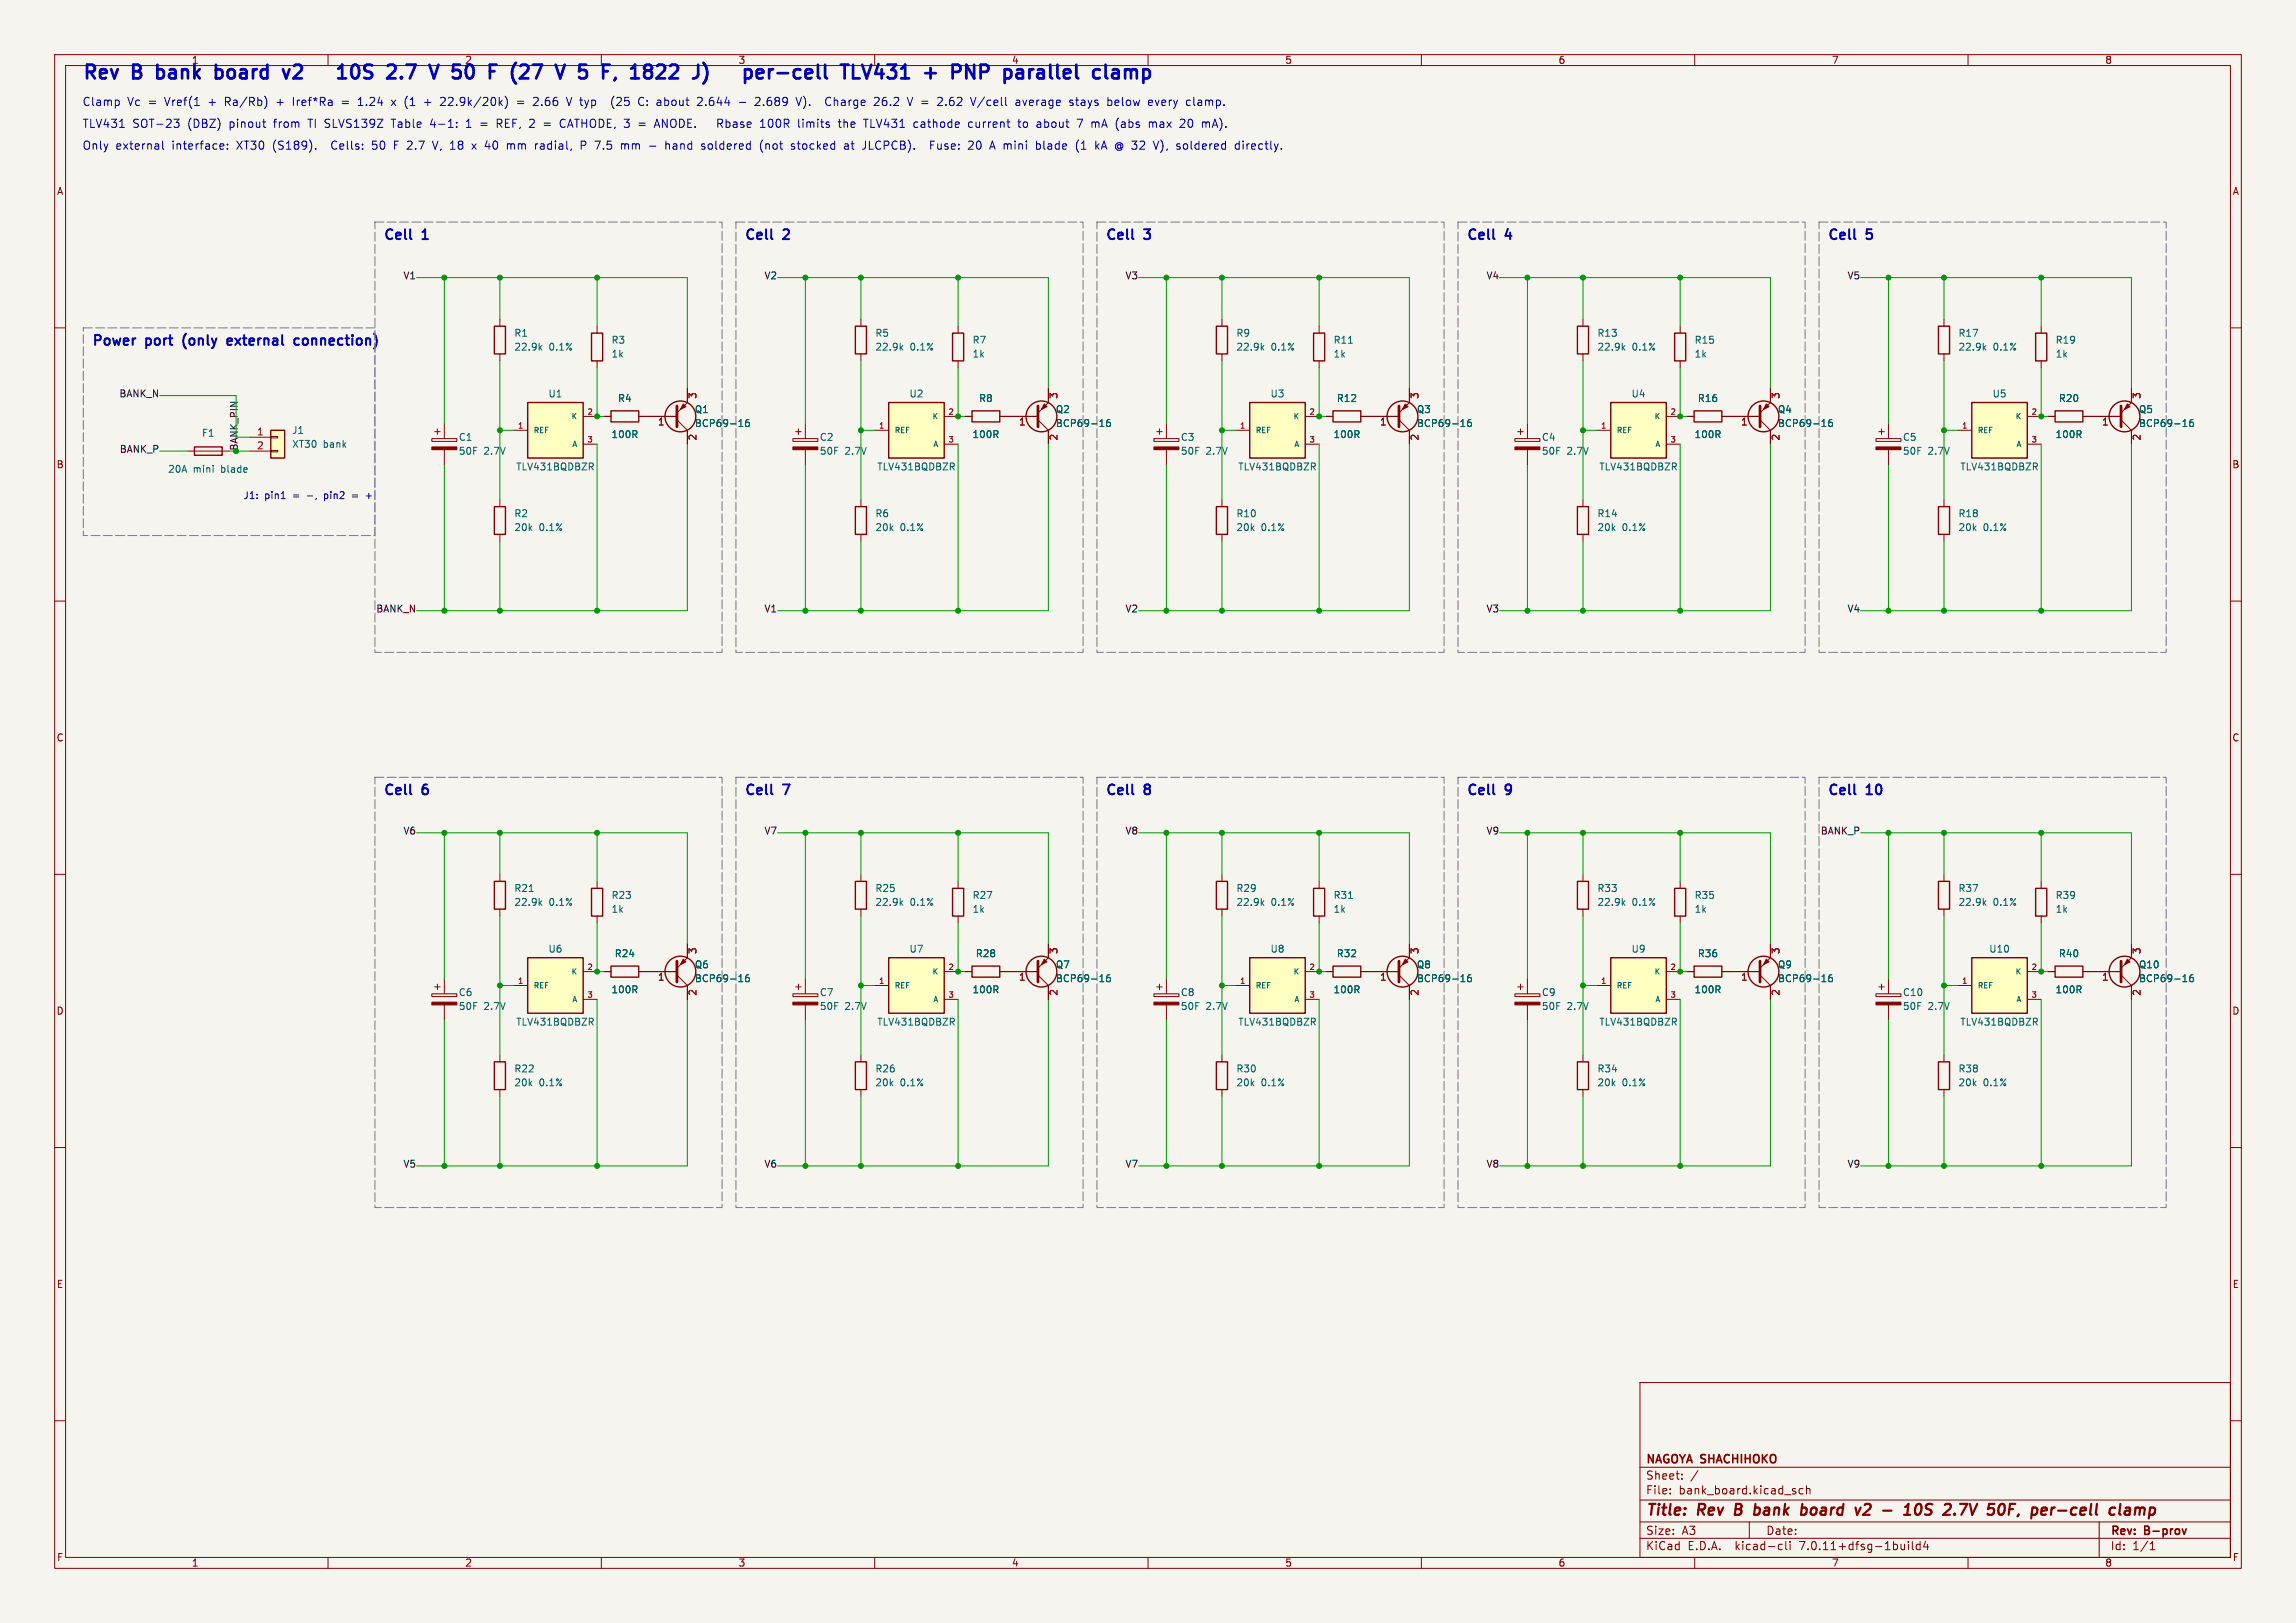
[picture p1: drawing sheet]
<svg xmlns="http://www.w3.org/2000/svg" width="420mm" height="297mm" viewBox="0 0 420 297" stroke-linecap="round" stroke-linejoin="round" font-family="sans-serif">
<defs><g id="words">
<g font-size="3.5" fill="#0000c2">
<text x="15" y="15.8">Rev</text>
<text x="24.5" y="15.8">B</text>
<text x="29.9" y="15.8">bank</text>
<text x="41.6" y="15.8">board</text>
<text x="55.1" y="15.8">v2</text>
<text x="68.1" y="15.8">10S</text>
<text x="78.1" y="15.8">2.7</text>
<text x="87" y="15.8">V</text>
<text x="92" y="15.8">50</text>
<text x="104.7" y="15.8">(27</text>
<text x="114.1" y="15.8">V</text>
<text x="119.1" y="15.8">5</text>
<text x="124.4" y="15.8">F,</text>
<text x="130.6" y="15.8">1822</text>
<text x="143.1" y="15.8">J)</text>
<text x="155.4" y="15.8">per-cell</text>
<text x="174.2" y="15.8">TLV431</text>
<text x="190.3" y="15.8">+</text>
<text x="196.3" y="15.8">PNP</text>
<text x="206.9" y="15.8">parallel</text>
</g>
<g font-size="2.8" fill="#840000">
<text x="301" y="277.9">Title:</text>
<text x="310.6" y="277.9">Rev</text>
<text x="318.2" y="277.9">B</text>
<text x="322.5" y="277.9">bank</text>
<text x="331.9" y="277.9">board</text>
<text x="342.7" y="277.9">v2</text>
<text x="348.5" y="277.9">-</text>
<text x="353.3" y="277.9">10S</text>
<text x="361.3" y="277.9">2.7V</text>
<text x="370.1" y="277.9">50F,</text>
<text x="378.9" y="277.9">per-cell</text>
<text x="394" y="277.9">clamp</text>
</g>
<g font-size="2.5" fill="#0000c2">
<text x="70.1" y="44.8">Cell</text>
<text x="77.4" y="44.8">1</text>
<text x="136.1" y="44.8">Cell</text>
<text x="143.4" y="44.8">2</text>
<text x="202.2" y="44.8">Cell</text>
<text x="209.5" y="44.8">3</text>
<text x="268.2" y="44.8">Cell</text>
<text x="275.5" y="44.8">4</text>
<text x="334.2" y="44.8">Cell</text>
<text x="341.6" y="44.8">5</text>
<text x="16.7" y="64.1">Power</text>
<text x="26.8" y="64.1">port</text>
<text x="34.3" y="64.1">(only</text>
<text x="43.2" y="64.1">external</text>
<text x="56.1" y="64.1">connection)</text>
<text x="70.1" y="146.4">Cell</text>
<text x="77.4" y="146.4">6</text>
<text x="136.1" y="146.4">Cell</text>
<text x="202.2" y="146.4">Cell</text>
<text x="209.5" y="146.4">8</text>
<text x="268.2" y="146.4">Cell</text>
<text x="275.5" y="146.4">9</text>
<text x="334.2" y="146.4">Cell</text>
<text x="341.6" y="146.4">10</text>
</g>
<g font-size="2.1" fill="#0000c2">
<text x="15" y="19.7">Clamp</text>
<text x="15" y="23.7">TLV431</text>
<text x="23.3" y="19.7">Vc =</text>
<text x="24.2" y="23.7">SOT-23</text>
<text x="30.3" y="19.7">Vref(1</text>
<text x="34.4" y="23.7">(DBZ)</text>
<text x="38.4" y="19.7">+</text>
<text x="41.6" y="19.7">Ra/Rb)</text>
<text x="42.1" y="23.7">pinout</text>
<text x="50.4" y="23.7">from</text>
<text x="51.2" y="19.7">+</text>
<text x="54.3" y="19.7">Iref*Ra</text>
<text x="56.9" y="23.7">TI SLVS139Z</text>
<text x="66.6" y="19.7">1.24</text>
<text x="72.4" y="23.7">Table</text>
<text x="72.9" y="19.7">x</text>
<text x="75.4" y="19.7">(1</text>
<text x="79.1" y="19.7">+</text>
<text x="79.6" y="23.7">4-1:</text>
<text x="82.3" y="19.7">22.9k/20k)</text>
<text x="92.2" y="23.7">REF, 2</text>
<text x="99.6" y="19.7">2.66</text>
<text x="101.1" y="23.7">=</text>
<text x="104.3" y="23.7">CATHODE, 3</text>
<text x="105.9" y="19.7">V typ</text>
<text x="114.4" y="19.7">(25</text>
<text x="118.9" y="23.7">=</text>
<text x="119.6" y="19.7">C: about</text>
<text x="122.1" y="23.7">ANODE.</text>
<text x="130.7" y="19.7">2.644</text>
<text x="134" y="23.7">Rbase</text>
<text x="138.4" y="19.7">-</text>
<text x="141.6" y="19.7">2.689</text>
<text x="142" y="23.7">100R</text>
<text x="149.1" y="23.7">limits</text>
<text x="149.3" y="19.7">V).</text>
<text x="154.9" y="19.7">Charge</text>
<text x="156.7" y="23.7">the</text>
<text x="161.5" y="23.7">TLV431</text>
<text x="164" y="19.7">26.2</text>
<text x="170.3" y="19.7">V =</text>
<text x="170.7" y="23.7">cathode</text>
<text x="176" y="19.7">2.62</text>
<text x="180.9" y="23.7">current</text>
<text x="182.3" y="19.7">V/cell</text>
<text x="190.2" y="23.7">to</text>
<text x="190.6" y="19.7">average</text>
<text x="193.7" y="23.7">about</text>
<text x="200.6" y="19.7">stays</text>
<text x="201.3" y="23.7">7</text>
<text x="204" y="23.7">mA (abs</text>
<text x="207.7" y="19.7">below</text>
<text x="214.8" y="23.7">max</text>
<text x="215.4" y="19.7">every</text>
<text x="220.7" y="23.7">20</text>
<text x="222.5" y="19.7">clamp.</text>
<text x="15" y="27.7">Only</text>
<text x="21.2" y="27.7">external</text>
<text x="31.5" y="27.7">interface:</text>
<text x="43.5" y="27.7">XT30</text>
<text x="50.2" y="27.7">(S189).</text>
<text x="61.2" y="27.7">Cells:</text>
<text x="68.8" y="27.7">50</text>
<text x="73" y="27.7">F 2.7</text>
<text x="80.4" y="27.7">V, 18</text>
<text x="87.9" y="27.7">x</text>
<text x="90.4" y="27.7">40</text>
<text x="94.6" y="27.7">mm</text>
<text x="99.9" y="27.7">radial,</text>
<text x="108.4" y="27.7">P 7.5</text>
<text x="116" y="27.7">mm</text>
<text x="121.3" y="27.7">-</text>
<text x="124.5" y="27.7">hand</text>
<text x="131.2" y="27.7">soldered</text>
<text x="142.1" y="27.7">(not</text>
<text x="148" y="27.7">stocked</text>
<text x="157.8" y="27.7">at</text>
<text x="161.4" y="27.7">JLCPCB).</text>
<text x="174" y="27.7">Fuse:</text>
<text x="181.2" y="27.7">20</text>
<text x="185.3" y="27.7">A mini</text>
<text x="194" y="27.7">blade</text>
<text x="201.5" y="27.7">(1</text>
<text x="205.2" y="27.7">kA @ 32</text>
<text x="216.4" y="27.7">V),</text>
<text x="220.7" y="27.7">soldered</text>
<text x="231.5" y="27.7">directly.</text>
</g>
<g font-size="2.1" fill="#840000">
<text x="301" y="268.2">NAGOYA SHACHIHOKO</text>
<text x="301" y="273.7">File:</text>
<text x="301" y="271">Sheet:</text>
<text x="307.1" y="273.7">bank_board.kicad_sch</text>
<text x="301" y="281.1">Size:</text>
<text x="307.6" y="281.1">A3</text>
<text x="323" y="281.1">Date:</text>
<text x="386" y="281.3">Rev:</text>
<text x="392.4" y="281.3">B-prov</text>
<text x="301" y="283.9">KiCad</text>
<text x="308.7" y="283.9">E.D.A.</text>
<text x="317.6" y="283.9">kicad-cli</text>
<text x="329.5" y="283.9">7.0.11+dfsg-1build4</text>
<text x="386" y="283.9">Id:</text>
<text x="390.1" y="283.9">1/1</text>
</g>
<g font-size="1.8" fill="#840000">
<text x="35" y="11.9">1</text>
<text x="135" y="11.9">3</text>
<text x="185" y="11.9">4</text>
<text x="235" y="11.9">5</text>
<text x="285" y="11.9">6</text>
<text x="335" y="11.9">7</text>
<text x="385" y="11.9">8</text>
<text x="10.3" y="35.9">A</text>
<text x="408.3" y="35.9">A</text>
<text x="10.3" y="85.9">B</text>
<text x="408.2" y="85.9">B</text>
<text x="10.3" y="135.9">C</text>
<text x="408.2" y="135.9">C</text>
<text x="10.3" y="185.9">D</text>
<text x="408.2" y="185.9">D</text>
<text x="10.3" y="235.9">E</text>
<text x="408.3" y="235.9">E</text>
<text x="10.3" y="285.9">F</text>
<text x="35" y="286.9">1</text>
<text x="85" y="286.9">2</text>
<text x="135" y="286.9">3</text>
<text x="185" y="286.9">4</text>
<text x="235" y="286.9">5</text>
<text x="285" y="286.9">6</text>
<text x="335" y="286.9">7</text>
<text x="385" y="286.9">8</text>
<text x="408.3" y="285.9">F</text>
</g>
<g font-size="1.8" fill="#0000c2">
<text x="85" y="11.9">2</text>
<text x="44.4" y="91.6">J1:</text>
<text x="48.4" y="91.6">pin1</text>
<text x="53.7" y="91.6">=</text>
<text x="56.4" y="91.6">-,</text>
<text x="59.8" y="91.6">pin2</text>
<text x="67.8" y="91.6">+</text>
</g>
<g font-size="1.8" fill="#0f0f0f">
<text x="73.7" y="51.3">V1</text>
<text x="139.7" y="51.3">V2</text>
<text x="205.8" y="51.3">V3</text>
<text x="271.8" y="51.3">V4</text>
<text x="337.9" y="51.3">V5</text>
<text x="21.7" y="72.9">BANK_N</text>
<text x="21.8" y="83.1">BANK_P</text>
<text x="68.7" y="112.3">BANK_N</text>
<text x="139.7" y="112.3">V1</text>
<text x="205.8" y="112.3">V2</text>
<text x="271.8" y="112.3">V3</text>
<text x="337.9" y="112.3">V4</text>
<text x="73.7" y="152.9">V6</text>
<text x="139.7" y="152.9">V7</text>
<text x="205.8" y="152.9">V8</text>
<text x="271.8" y="152.9">V9</text>
<text x="333" y="152.9">BANK_P</text>
<text x="73.7" y="213.9">V5</text>
<text x="139.7" y="213.9">V6</text>
<text x="205.8" y="213.9">V7</text>
<text x="271.8" y="213.9">V8</text>
<text x="337.9" y="213.9">V9</text>
</g>
<g font-size="1.8" fill="#006464">
<text x="94" y="61.8">R1</text>
<text x="94" y="64.4">22.9k</text>
<text x="100.4" y="64.4">0.1%</text>
<text x="111.8" y="63.1">R3</text>
<text x="111.8" y="65.6">1k</text>
<text x="160" y="61.8">R5</text>
<text x="160" y="64.4">22.9k</text>
<text x="166.5" y="64.4">0.1%</text>
<text x="177.8" y="63.1">R7</text>
<text x="177.8" y="65.6">1k</text>
<text x="226.1" y="61.8">R9</text>
<text x="226.1" y="64.4">22.9k</text>
<text x="232.5" y="64.4">0.1%</text>
<text x="243.8" y="63.1">R11</text>
<text x="243.8" y="65.6">1k</text>
<text x="292.1" y="61.8">R13</text>
<text x="292.1" y="64.4">22.9k</text>
<text x="298.5" y="64.4">0.1%</text>
<text x="309.9" y="63.1">R15</text>
<text x="309.9" y="65.6">1k</text>
<text x="358.2" y="61.8">R17</text>
<text x="358.2" y="64.4">22.9k</text>
<text x="364.6" y="64.4">0.1%</text>
<text x="375.9" y="63.1">R19</text>
<text x="375.9" y="65.6">1k</text>
<text x="100.2" y="72.9">U1</text>
<text x="113" y="73.8">R4</text>
<text x="127" y="75.8">Q1</text>
<text x="166.3" y="72.9">U2</text>
<text x="179" y="73.8">R8</text>
<text x="193" y="75.8">Q2</text>
<text x="232.3" y="72.9">U3</text>
<text x="244.4" y="73.8">R12</text>
<text x="259.1" y="75.8">Q3</text>
<text x="298.3" y="72.9">U4</text>
<text x="310.5" y="73.8">R16</text>
<text x="325.1" y="75.8">Q4</text>
<text x="364.4" y="72.9">U5</text>
<text x="376.5" y="73.8">R20</text>
<text x="391.2" y="75.8">Q5</text>
<text x="36.8" y="80.1">F1</text>
<text x="53.3" y="79.6">J1</text>
<text x="53.3" y="82.1">XT30</text>
<text x="59.1" y="82.1">bank</text>
<text x="83.8" y="80.9">C1</text>
<text x="83.8" y="83.4">50F</text>
<text x="88.5" y="83.4">2.7V</text>
<text x="111.7" y="80.4">100R</text>
<text x="127" y="78.3">BCP69-16</text>
<text x="149.9" y="80.9">C2</text>
<text x="149.9" y="83.4">50F</text>
<text x="154.5" y="83.4">2.7V</text>
<text x="177.8" y="80.4">100R</text>
<text x="193" y="78.3">BCP69-16</text>
<text x="215.9" y="80.9">C3</text>
<text x="215.9" y="83.4">50F</text>
<text x="220.6" y="83.4">2.7V</text>
<text x="243.8" y="80.4">100R</text>
<text x="259.1" y="78.3">BCP69-16</text>
<text x="282" y="80.9">C4</text>
<text x="282" y="83.4">50F</text>
<text x="286.6" y="83.4">2.7V</text>
<text x="309.9" y="80.4">100R</text>
<text x="325.1" y="78.3">BCP69-16</text>
<text x="348" y="80.9">C5</text>
<text x="348" y="83.4">50F</text>
<text x="352.7" y="83.4">2.7V</text>
<text x="375.9" y="80.4">100R</text>
<text x="391.2" y="78.3">BCP69-16</text>
<text x="30.7" y="86.7">20A</text>
<text x="35.3" y="86.7">mini</text>
<text x="40.6" y="86.7">blade</text>
<text x="94.3" y="86.3">TLV431BQDBZR</text>
<text x="160.4" y="86.3">TLV431BQDBZR</text>
<text x="226.4" y="86.3">TLV431BQDBZR</text>
<text x="292.5" y="86.3">TLV431BQDBZR</text>
<text x="358.5" y="86.3">TLV431BQDBZR</text>
<text x="94" y="94.8">R2</text>
<text x="160" y="94.8">R6</text>
<text x="226.1" y="94.8">R10</text>
<text x="292.1" y="94.8">R14</text>
<text x="358.2" y="94.8">R18</text>
<text x="94" y="97.4">20k</text>
<text x="98.6" y="97.4">0.1%</text>
<text x="160" y="97.4">20k</text>
<text x="164.6" y="97.4">0.1%</text>
<text x="226.1" y="97.4">20k</text>
<text x="230.7" y="97.4">0.1%</text>
<text x="292.1" y="97.4">20k</text>
<text x="296.7" y="97.4">0.1%</text>
<text x="358.2" y="97.4">20k</text>
<text x="362.8" y="97.4">0.1%</text>
<text x="94" y="163.4">R21</text>
<text x="94" y="166">22.9k</text>
<text x="100.4" y="166">0.1%</text>
<text x="111.8" y="164.7">R23</text>
<text x="111.8" y="167.2">1k</text>
<text x="160" y="163.4">R25</text>
<text x="160" y="166">22.9k</text>
<text x="166.5" y="166">0.1%</text>
<text x="177.8" y="164.7">R27</text>
<text x="177.8" y="167.2">1k</text>
<text x="226.1" y="163.4">R29</text>
<text x="226.1" y="166">22.9k</text>
<text x="232.5" y="166">0.1%</text>
<text x="243.8" y="164.7">R31</text>
<text x="243.8" y="167.2">1k</text>
<text x="292.1" y="163.4">R33</text>
<text x="292.1" y="166">22.9k</text>
<text x="298.5" y="166">0.1%</text>
<text x="309.9" y="164.7">R35</text>
<text x="309.9" y="167.2">1k</text>
<text x="358.2" y="163.4">R37</text>
<text x="358.2" y="166">22.9k</text>
<text x="364.6" y="166">0.1%</text>
<text x="375.9" y="164.7">R39</text>
<text x="375.9" y="167.2">1k</text>
<text x="100.2" y="174.5">U6</text>
<text x="112.4" y="175.4">R24</text>
<text x="127" y="177.4">Q6</text>
<text x="127" y="179.9">BCP69-16</text>
<text x="166.3" y="174.5">U7</text>
<text x="178.4" y="175.4">R28</text>
<text x="193" y="177.4">Q7</text>
<text x="193" y="179.9">BCP69-16</text>
<text x="232.3" y="174.5">U8</text>
<text x="244.4" y="175.4">R32</text>
<text x="259.1" y="177.4">Q8</text>
<text x="259.1" y="179.9">BCP69-16</text>
<text x="298.3" y="174.5">U9</text>
<text x="310.5" y="175.4">R36</text>
<text x="325.1" y="177.4">Q9</text>
<text x="325.1" y="179.9">BCP69-16</text>
<text x="363.8" y="174.5">U10</text>
<text x="376.5" y="175.4">R40</text>
<text x="391.2" y="177.4">Q10</text>
<text x="391.2" y="179.9">BCP69-16</text>
<text x="83.8" y="182.5">C6</text>
<text x="83.8" y="185">50F</text>
<text x="88.5" y="185">2.7V</text>
<text x="111.7" y="182">100R</text>
<text x="149.9" y="182.5">C7</text>
<text x="149.9" y="185">50F</text>
<text x="154.5" y="185">2.7V</text>
<text x="177.8" y="182">100R</text>
<text x="215.9" y="182.5">C8</text>
<text x="215.9" y="185">50F</text>
<text x="220.6" y="185">2.7V</text>
<text x="243.8" y="182">100R</text>
<text x="282" y="182.5">C9</text>
<text x="282" y="185">50F</text>
<text x="286.6" y="185">2.7V</text>
<text x="309.9" y="182">100R</text>
<text x="348" y="182.5">C10</text>
<text x="348" y="185">50F</text>
<text x="352.7" y="185">2.7V</text>
<text x="375.9" y="182">100R</text>
<text x="94.3" y="187.9">TLV431BQDBZR</text>
<text x="160.4" y="187.9">TLV431BQDBZR</text>
<text x="226.4" y="187.9">TLV431BQDBZR</text>
<text x="292.5" y="187.9">TLV431BQDBZR</text>
<text x="358.5" y="187.9">TLV431BQDBZR</text>
<text x="94" y="196.4">R22</text>
<text x="160" y="196.4">R26</text>
<text x="226.1" y="196.4">R30</text>
<text x="292.1" y="196.4">R34</text>
<text x="358.2" y="196.4">R38</text>
<text x="94" y="199">20k</text>
<text x="98.6" y="199">0.1%</text>
<text x="160" y="199">20k</text>
<text x="164.6" y="199">0.1%</text>
<text x="226.1" y="199">20k</text>
<text x="230.7" y="199">0.1%</text>
<text x="292.1" y="199">20k</text>
<text x="296.7" y="199">0.1%</text>
<text x="358.2" y="199">20k</text>
<text x="362.8" y="199">0.1%</text>
</g>
<g font-size="1.8" fill="#a90000">
<text x="127.7" y="73.1" transform="rotate(-90 127.7 73.1)">3</text>
<text x="193.8" y="73.1" transform="rotate(-90 193.8 73.1)">3</text>
<text x="259.8" y="73.1" transform="rotate(-90 259.8 73.1)">3</text>
<text x="325.8" y="73.1" transform="rotate(-90 325.8 73.1)">3</text>
<text x="391.9" y="73.1" transform="rotate(-90 391.9 73.1)">3</text>
<text x="46.9" y="79.8">1</text>
<text x="46.9" y="82.3">2</text>
<text x="120.3" y="78.2">1</text>
<text x="127.7" y="80.7" transform="rotate(-90 127.7 80.7)">2</text>
<text x="186.3" y="78.2">1</text>
<text x="193.8" y="80.7" transform="rotate(-90 193.8 80.7)">2</text>
<text x="252.3" y="78.2">1</text>
<text x="259.8" y="80.7" transform="rotate(-90 259.8 80.7)">2</text>
<text x="318.4" y="78.2">1</text>
<text x="325.8" y="80.7" transform="rotate(-90 325.8 80.7)">2</text>
<text x="384.4" y="78.2">1</text>
<text x="391.9" y="80.7" transform="rotate(-90 391.9 80.7)">2</text>
<text x="120.3" y="179.8">1</text>
<text x="127.7" y="174.7" transform="rotate(-90 127.7 174.7)">3</text>
<text x="186.3" y="179.8">1</text>
<text x="193.8" y="174.7" transform="rotate(-90 193.8 174.7)">3</text>
<text x="252.3" y="179.8">1</text>
<text x="259.8" y="174.7" transform="rotate(-90 259.8 174.7)">3</text>
<text x="318.4" y="179.8">1</text>
<text x="325.8" y="174.7" transform="rotate(-90 325.8 174.7)">3</text>
<text x="384.4" y="179.8">1</text>
<text x="391.9" y="174.7" transform="rotate(-90 391.9 174.7)">3</text>
<text x="127.7" y="182.3" transform="rotate(-90 127.7 182.3)">2</text>
<text x="193.8" y="182.3" transform="rotate(-90 193.8 182.3)">2</text>
<text x="259.8" y="182.3" transform="rotate(-90 259.8 182.3)">2</text>
<text x="325.8" y="182.3" transform="rotate(-90 325.8 182.3)">2</text>
<text x="391.9" y="182.3" transform="rotate(-90 391.9 182.3)">2</text>
</g>
<text font-size="1.8" fill="#009600" x="43.7" y="82.5" transform="rotate(-90 43.7 82.5)">BANK_PIN</text>
<g font-size="1.4" fill="#006464">
<text x="104.4" y="76.9">K</text>
<text x="170.4" y="76.9">K</text>
<text x="236.5" y="76.9">K</text>
<text x="302.5" y="76.9">K</text>
<text x="368.6" y="76.9">K</text>
<text x="97.5" y="79.5">REF</text>
<text x="104.5" y="82">A</text>
<text x="163.6" y="79.5">REF</text>
<text x="170.6" y="82">A</text>
<text x="229.6" y="79.5">REF</text>
<text x="236.6" y="82">A</text>
<text x="295.7" y="79.5">REF</text>
<text x="302.7" y="82">A</text>
<text x="361.7" y="79.5">REF</text>
<text x="368.7" y="82">A</text>
<text x="104.4" y="178.5">K</text>
<text x="170.4" y="178.5">K</text>
<text x="236.5" y="178.5">K</text>
<text x="302.5" y="178.5">K</text>
<text x="368.6" y="178.5">K</text>
<text x="97.5" y="181.1">REF</text>
<text x="104.5" y="183.6">A</text>
<text x="163.6" y="181.1">REF</text>
<text x="170.6" y="183.6">A</text>
<text x="229.6" y="181.1">REF</text>
<text x="236.6" y="183.6">A</text>
<text x="295.7" y="181.1">REF</text>
<text x="302.7" y="183.6">A</text>
<text x="361.7" y="181.1">REF</text>
<text x="368.7" y="183.6">A</text>
</g>
<g font-size="1.4" fill="#a90000">
<text x="107.3" y="75.9">2</text>
<text x="173.4" y="75.9">2</text>
<text x="239.4" y="75.9">2</text>
<text x="305.5" y="75.9">2</text>
<text x="371.5" y="75.9">2</text>
<text x="94.6" y="78.5">1</text>
<text x="107.3" y="81">3</text>
<text x="160.7" y="78.5">1</text>
<text x="173.4" y="81">3</text>
<text x="226.7" y="78.5">1</text>
<text x="239.4" y="81">3</text>
<text x="292.8" y="78.5">1</text>
<text x="305.5" y="81">3</text>
<text x="358.8" y="78.5">1</text>
<text x="371.5" y="81">3</text>
<text x="107.3" y="177.5">2</text>
<text x="173.4" y="177.5">2</text>
<text x="239.4" y="177.5">2</text>
<text x="305.5" y="177.5">2</text>
<text x="371.5" y="177.5">2</text>
<text x="94.6" y="180.1">1</text>
<text x="107.3" y="182.6">3</text>
<text x="160.7" y="180.1">1</text>
<text x="173.4" y="182.6">3</text>
<text x="226.7" y="180.1">1</text>
<text x="239.4" y="182.6">3</text>
<text x="292.8" y="180.1">1</text>
<text x="305.5" y="182.6">3</text>
<text x="358.8" y="180.1">1</text>
<text x="371.5" y="182.6">3</text>
</g>
</g></defs>
<path d="M0 0h420v297h-420z" fill="#f5f4ef" stroke="#f5f4ef" stroke-width=".18"/>
<g fill="none" stroke="#840000" stroke-width=".18">
<path d="M10 10h400v277h-400zM12 12h396v273h-396zM60 10v2M110 10v2M160 10v2M210 10v2M260 10v2M310 10v2M360 10v2M10 60h2M91.4 58.4v1.3M109.2 59.7v1.3"/>
<path d="M157.5 58.4v1.3M175.3 59.7v1.3M223.5 58.4v1.3M241.3 59.7v1.3M289.6 58.4v1.3M307.3 59.7v1.3M355.6 58.4v1.3M373.4 59.7v1.3M408 60h2M49.5 79.9h1.3v.2h-1.3zM79.5 79h1M80 78.5v1"/>
<path d="M81.3 77.5v2.8M91.4 64.8v1.2M94 78.7h2.5M106.7 76.2h2.5M109.2 66v1.3M110.5 76.2h1.3M116.8 76.2h7M123.8 76.8l1.9 1.9v2.6M125.7 71.1v2.6l-1.9 1.9M145.5 79h1.1M146 78.5v1M147.3 77.5v2.8"/>
<path d="M157.5 64.8v1.2M160 78.7h2.6M172.7 76.2h2.6M175.3 66v1.3M176.5 76.2h1.3M182.9 76.2h7M189.9 76.8l1.9 1.9v2.6M191.8 71.1v2.6l-1.9 1.9M211.6 79h1M212.1 78.5v1M213.4 77.5v2.8M223.5 64.8v1.2"/>
<path d="M226.1 78.7h2.5M238.8 76.2h2.5M241.3 66v1.3M242.6 76.2h1.2M248.9 76.2h7M255.9 76.8l1.9 1.9v2.6M257.8 71.1v2.6l-1.9 1.9M277.6 79h1M278.1 78.5v1M279.4 77.5v2.8M289.6 64.8v1.2M292.1 78.7h2.5"/>
<path d="M304.8 76.2h2.5M307.3 66v1.3M308.6 76.2h1.3M315 76.2h6.9M321.9 76.8l1.9 1.9v2.6M323.8 71.1v2.6l-1.9 1.9M343.7 79h1M344.2 78.5v1M345.4 77.5v2.8M355.6 64.8v1.2M358.1 78.7h2.6M370.8 76.2h2.6"/>
<path d="M373.4 66v1.3M374.6 76.2h1.3M381 76.2h7M388 76.8l1.9 1.9v2.6M389.9 71.1v2.6l-1.9 1.9M34.3 82.6h7.6M45.7 80h3.8M45.7 82.6h3.8M49.5 82.4h1.3v.3h-1.3zM79 80.3h4.6v.5h-4.6zM81.3 82.3v2.8M91.4 91.4v1.3"/>
<path d="M91.4 97.8v1.3M106.7 81.3h2.5M145 80.3h4.6v.5h-4.6zM147.3 82.3v2.8M157.5 91.4v1.3M157.5 97.8v1.3M172.7 81.3h2.6M211.1 80.3h4.5v.5h-4.5zM213.4 82.3v2.8M223.5 91.4v1.3M223.5 97.8v1.3M238.8 81.3h2.5"/>
<path d="M277.1 80.3h4.6v.5h-4.6zM279.4 82.3v2.8M289.6 91.4v1.3M289.6 97.8v1.3M304.8 81.3h2.5M343.2 80.3h4.5v.5h-4.5zM345.4 82.3v2.8M355.6 91.4v1.3M355.6 97.8v1.3M370.8 81.3h2.6M10 110h2M408 110h2"/>
<path d="M10 160h2M408 160h2M81.3 179.1v2.8M91.4 160v1.3M91.4 166.4v1.2M106.7 177.8h2.5M109.2 161.3v1.3M109.2 167.6v1.3M110.5 177.8h1.3M116.8 177.8h7M123.8 178.4l1.9 1.9v2.6M125.7 172.7v2.6l-1.9 1.9"/>
<path d="M147.3 179.1v2.8M157.5 160v1.3M157.5 166.4v1.2M172.7 177.8h2.6M175.3 161.3v1.3M175.3 167.6v1.3M176.5 177.8h1.3M182.9 177.8h7M189.9 178.4l1.9 1.9v2.6M191.8 172.7v2.6l-1.9 1.9M213.4 179.1v2.8M223.5 160v1.3"/>
<path d="M223.5 166.4v1.2M238.8 177.8h2.5M241.3 161.3v1.3M241.3 167.6v1.3M242.6 177.8h1.2M248.9 177.8h7M255.9 178.4l1.9 1.9v2.6M257.8 172.7v2.6l-1.9 1.9M279.4 179.1v2.8M289.6 160v1.3M289.6 166.4v1.2M304.8 177.8h2.5"/>
<path d="M307.3 161.3v1.3M307.3 167.6v1.3M308.6 177.8h1.3M315 177.8h6.9M321.9 178.4l1.9 1.9v2.6M323.8 172.7v2.6l-1.9 1.9M345.4 179.1v2.8M355.6 160v1.3M355.6 166.4v1.2M370.8 177.8h2.6M373.4 161.3v1.3M373.4 167.6v1.3"/>
<path d="M374.6 177.8h1.3M381 177.8h7M388 178.4l1.9 1.9v2.6M389.9 172.7v2.6l-1.9 1.9M79 181.9h4.6v.5h-4.6zM79.5 180.6h1M80 180.1v1M81.3 183.9v2.8M91.4 193v1.3M91.4 199.4v1.3M94 180.3h2.5M106.7 182.9h2.5"/>
<path d="M145 181.9h4.6v.5h-4.6zM145.5 180.6h1.1M146 180.1v1M147.3 183.9v2.8M157.5 193v1.3M157.5 199.4v1.3M160 180.3h2.6M172.7 182.9h2.6M211.1 181.9h4.5v.5h-4.5zM211.6 180.6h1M212.1 180.1v1M213.4 183.9v2.8"/>
<path d="M223.5 193v1.3M223.5 199.4v1.3M226.1 180.3h2.5M238.8 182.9h2.5M277.1 181.9h4.6v.5h-4.6zM277.6 180.6h1M278.1 180.1v1M279.4 183.9v2.8M289.6 193v1.3M289.6 199.4v1.3M292.1 180.3h2.5M304.8 182.9h2.5"/>
<path d="M343.2 181.9h4.5v.5h-4.5zM343.7 180.6h1M344.2 180.1v1M345.4 183.9v2.8M355.6 193v1.3M355.6 199.4v1.3M358.1 180.3h2.6M370.8 182.9h2.6M10 210h2M408 210h2M10 260h2M300 253h108v32h-108z"/>
<path d="M408 260h2M300 278.5h108M300 274.5h108M300 268.5h108M305.5 273.2v.2M305.5 272.5v.1M307.7 270.5v.2M307.7 269.8v.1M310.6 269.1l-1.3 1.9M320 278.5v3M329.8 272.5l-.4-.1-.3 .3v.4l.1 .2h.6M330.4 272.5l.3-.1 .3 .1 .1 .9"/>
<path d="M330.4 271.9v1.5M384 278.5v6.5M60 285v2M110 285v2M160 285v2M210 285v2M260 285v2M300 281.5h108M310 285v2M325.6 282.6l.4 .1M326 283.5l-.4 .1M326.7 282.1v1.3l.2 .2"/>
<path d="M327.4 282.1v.1M327.4 282.6v1M349.1 282.1v.1M349.1 282.6v1M349.8 282.1v1.3l.2 .2M351.2 282.7l-.4-.1-.3 .3v.4l.2 .2h.5M351.2 282.1v1.5M352.2 282l-.3 1.1h.9M352.6 282.6v1M360 285v2M393.3 283.6h.9M393.4 282.4l-.1 .1"/>
<path d="M393.7 282.1v1.5"/>
</g>
<path d="M399.9 279.8l-.4 1" fill="none" stroke="#840000" stroke-width=".3"/>
<g fill="none" stroke="#840000" stroke-width=".4">
<path d="M317.6 275.2l-.3 2h.8M321.2 275.9l.6 .1M321.7 277l-.3 .2h-.3M330.2 275.9l.3 .4-.2 .7M341.1 275.4l.3-.2h.5l.2 .2M342.2 275.8l-.2 .3-1.2 1.1h1.2M348.5 275.8l.6-.6-.2 2M350.3 276a.77 .77 0 0 1 .8-.8 1.25 1.25 0 0 1-.2 2l-.5-.2M352.1 277.1l.8 .1M353.2 275.2l-.7 .1a.46 .46 0 0 0-.2 .5 .46 .46 0 0 0 .3 .4l.4 .1M358.5 275.2h1.4l-1.1 2M360.3 275.2l.5 2"/>
<path d="M367.7 275.2h.9M369.3 277.1l-.3 .4M376.5 276.4h1.5M390.6 276.1a.49 .49 0 0 1 .9 .1M390.6 275.9l-.1 1.3M391.5 276.2a.5 .5 0 0 1 .8-.2l-.1 1.2M391.5 276.2l-.2 1M393.2 277.1l.1 .1M393.3 275.9l-.2 2"/>
</g>
<g fill="#840000" stroke="#840000" stroke-width=".18">
<path d="M211.1 183.4h4.5v.5h-4.5z"/>
<path d="M257 175.5l.6 .5-1.1 .5z"/>
<path d="M145 183.4h4.6v.5h-4.6z"/>
<path d="M191 175.5l.5 .5-1 .5z"/>
<path d="M79 81.8h4.6v.5h-4.6z"/>
<path d="M277.1 183.4h4.6v.5h-4.6z"/>
<path d="M79 183.4h4.6v.5h-4.6z"/>
<path d="M389.1 73.9l.5 .5-1 .5z"/>
<path d="M323.1 73.9l.5 .5-1 .5z"/>
<path d="M277.1 81.8h4.6v.5h-4.6z"/>
<path d="M257 73.9l.6 .5-1.1 .5z"/>
<path d="M211.1 81.8h4.5v.5h-4.5z"/>
<path d="M191 73.9l.5 .5-1 .5z"/>
<path d="M343.2 81.8h4.5v.5h-4.5z"/>
<path d="M145 81.8h4.6v.5h-4.6z"/>
<path d="M323.1 175.5l.5 .5-1 .5z"/>
<path d="M343.2 183.4h4.5v.5h-4.5z"/>
<path d="M389.1 175.5l.5 .5-1 .5z"/>
<path d="M125 175.5l.5 .5-1 .5z"/>
<path d="M125 73.9l.5 .5-1 .5z"/>
</g>
<g fill="none" stroke="#840000" stroke-width=".25">
<path d="M90.4 59.7h2.1v5.1h-2.1zM156.5 59.7h2v5.1h-2zM222.5 59.7h2v5.1h-2zM288.5 59.7h2.1v5.1h-2.1zM354.6 59.7h2v5.1h-2zM49.5 78.7h2.6v5.1h-2.6zM96.5 73.7h10.2v10.1h-10.2zM108.2 61h2v5h-2zM111.8 75.2h5v2h-5zM162.6 73.7h10.1v10.1h-10.1zM174.2 61h2.1v5h-2.1zM177.8 75.2h5.1v2h-5.1z"/>
<path d="M228.6 73.7h10.2v10.1h-10.2zM240.3 61h2v5h-2zM243.8 75.2h5.1v2h-5.1zM294.6 73.7h10.2v10.1h-10.2zM306.3 61h2.1v5h-2.1zM309.9 75.2h5.1v2h-5.1zM360.7 73.7h10.1v10.1h-10.1zM372.4 61h2v5h-2zM375.9 75.2h5.1v2h-5.1zM35.6 81.8h5v1.5h-5zM90.4 92.7h2.1v5.1h-2.1zM156.5 92.7h2v5.1h-2z"/>
<path d="M222.5 92.7h2v5.1h-2zM288.5 92.7h2.1v5.1h-2.1zM354.6 92.7h2v5.1h-2zM90.4 161.3h2.1v5.1h-2.1zM96.5 175.3h10.2v10.1h-10.2zM108.2 162.6h2v5h-2zM111.8 176.8h5v2h-5zM156.5 161.3h2v5.1h-2zM162.6 175.3h10.1v10.1h-10.1zM174.2 162.6h2.1v5h-2.1zM177.8 176.8h5.1v2h-5.1zM222.5 161.3h2v5.1h-2z"/>
<path d="M228.6 175.3h10.2v10.1h-10.2zM240.3 162.6h2v5h-2zM243.8 176.8h5.1v2h-5.1zM288.5 161.3h2.1v5.1h-2.1zM294.6 175.3h10.2v10.1h-10.2zM306.3 162.6h2.1v5h-2.1zM309.9 176.8h5.1v2h-5.1zM354.6 161.3h2v5.1h-2zM360.7 175.3h10.1v10.1h-10.1zM372.4 162.6h2v5h-2zM375.9 176.8h5.1v2h-5.1zM90.4 194.3h2.1v5.1h-2.1z"/>
<path d="M156.5 194.3h2v5.1h-2zM222.5 194.3h2v5.1h-2zM288.5 194.3h2.1v5.1h-2.1zM354.6 194.3h2v5.1h-2z"/>
<circle cx="124.5" cy="76.2" r="2.82"/>
<circle cx="190.5" cy="76.2" r="2.82"/>
<circle cx="256.5" cy="76.2" r="2.82"/>
<circle cx="322.6" cy="76.2" r="2.82"/>
<circle cx="388.6" cy="76.2" r="2.82"/>
<circle cx="124.5" cy="177.8" r="2.82"/>
<circle cx="190.5" cy="177.8" r="2.82"/>
<circle cx="256.5" cy="177.8" r="2.82"/>
<circle cx="322.6" cy="177.8" r="2.82"/>
<circle cx="388.6" cy="177.8" r="2.82"/>
</g>
<g fill="none" stroke="#006464" stroke-width=".18">
<path d="M98.7 63.6l.4 .5M99.1 63.2l-.5 .5M135.2 78h.7M137 76.8h-.4a.85 .85 0 0 0 0 1.2l.4-.1 .1-.4-.3-.2h-.3l-.1 .2M164.8 63.6l.4 .5M165.2 63.2l-.5 .5M201.2 78h.7M203 76.8h-.4a.85 .85 0 0 0 0 1.2l.5-.1v-.4l-.2-.2h-.4l-.1 .2M230.8 63.6l.4 .5M231.2 63.2l-.5 .5M246.7 62.8h.7M267.2 78h.8"/>
<path d="M269 76.8h-.3a.86 .86 0 0 0 0 1.2l.4-.1 .1-.4-.3-.2h-.3l-.2 .2M296.9 63.6l.3 .5M297.2 63.2l-.5 .5M333.3 78h.7M335.1 76.8h-.4a.86 .86 0 0 0 0 1.2l.5-.1v-.4l-.2-.2h-.4l-.1 .2M362.9 63.6l.4 .5M363.3 63.2l-.5 .5M399.3 78h.7M401.1 76.8h-.3a.86 .86 0 0 0 0 1.2l.4-.1v-.4l-.2-.2h-.4l-.1 .2M108.1 85.4l.4 .6M108.4 84.8l.1 .2-.1 .3M174.1 85.4l.5 .6"/>
<path d="M174.4 84.8l.2 .2-.2 .3M240.2 85.4l.4 .6M240.5 84.8l.1 .2-.1 .3M306.2 85.4l.4 .6M306.5 84.8l.1 .2-.1 .3M372.3 85.4l.4 .6M372.6 84.8l.1 .2-.1 .3M96.8 163.1h.7M98.7 165.2l.4 .5M99.1 164.8l-.5 .5M135.2 179.6h.7M137 178.4h-.4a.85 .85 0 0 0 0 1.2l.4-.1 .1-.4-.3-.2h-.3l-.1 .2"/>
<path d="M164.8 165.2l.4 .5M165.2 164.8l-.5 .5M201.2 179.6h.7M203 178.4h-.4a.85 .85 0 0 0 0 1.2l.5-.1v-.4l-.2-.2h-.4l-.1 .2M230.8 165.2l.4 .5M231.2 164.8l-.5 .5M246.7 164.4h.7M267.2 179.6h.8M269 178.4h-.3a.86 .86 0 0 0 0 1.2l.4-.1 .1-.4-.3-.2h-.3l-.2 .2M296.9 165.2l.3 .5M297.2 164.8l-.5 .5M333.3 179.6h.7"/>
<path d="M335.1 178.4h-.4a.86 .86 0 0 0 0 1.2l.5-.1v-.4l-.2-.2h-.4l-.1 .2M362.9 165.2l.4 .5M363.3 164.8l-.5 .5M399.3 179.6h.7M401.1 178.4h-.3a.86 .86 0 0 0 0 1.2l.4-.1v-.4l-.2-.2h-.4l-.1 .2M108.1 187l.4 .6M108.4 186.4l.1 .2-.1 .3M174.1 187l.5 .6M174.4 186.4l.2 .2-.2 .3M240.2 187l.4 .6M240.5 186.4l.1 .2-.1 .3M306.2 187l.4 .6"/>
<path d="M306.5 186.4l.1 .2-.1 .3M372.3 187l.4 .6M372.6 186.4l.1 .2-.1 .3"/>
</g>
<g fill="#ffffc2" stroke="#ffffc2" stroke-width=".18">
<path d="M49.5 78.7h2.6v5.1h-2.6z"/>
<path d="M162.6 175.3h10.1v10.1h-10.1z"/>
<path d="M228.6 175.3h10.2v10.1h-10.2z"/>
<path d="M294.6 175.3h10.2v10.1h-10.2z"/>
<path d="M96.5 175.3h10.2v10.1h-10.2z"/>
<path d="M360.7 175.3h10.1v10.1h-10.1z"/>
<path d="M294.6 73.7h10.2v10.1h-10.2z"/>
<path d="M228.6 73.7h10.2v10.1h-10.2z"/>
<path d="M162.6 73.7h10.1v10.1h-10.1z"/>
<path d="M360.7 73.7h10.1v10.1h-10.1z"/>
<path d="M96.5 73.7h10.2v10.1h-10.2z"/>
</g>
<path d="M123.8 74.3v3.8M189.9 74.3v3.8M255.9 74.3v3.8M321.9 74.3v3.8M388 74.3v3.8M123.8 175.9v3.8M189.9 175.9v3.8M255.9 175.9v3.8M321.9 175.9v3.8M388 175.9v3.8" fill="none" stroke="#840000" stroke-width=".51"/>
<g fill="none" stroke="#0000c2" stroke-width=".5">
<path d="M17.2 12.1l-.3-.3h-1v2.5M25.6 12.1l-.4-.3h-.8v2.5M28.8 11.8v2.5M28.8 14.2l.2 .1M29 12.7l-.2 .1M35.6 11.8v2.5M39.5 11.8v2.5M39.5 12.8l.7-.1 .4 .2M40.6 14.1l-.4 .2-.7-.1M48.9 11.8v2.5M51.8 12.7l.6 1.6 .5-1.6M53.8 12.1l.3-.3h.6l.4 .3"/>
<path d="M55.1 12.9l-1.4 1.4h1.5M61.9 14.3h1.4M61.9 12.6l.7-.8v2.5M64.6 12a.6 .6 0 0 1 1 .3 1.47 1.47 0 0 1-.5 2 .64 .64 0 0 1-.7-.4 1.95 1.95 0 0 1 .2-1.9zM66.6 14.2l1 .1M68.1 12l-1-.2a.61 .61 0 0 0-.5 .6 .61 .61 0 0 0 .5 .6M70.9 12.1l.4-.3h.6l.3 .3M74.4 11.8h1.6l-1 2.5M78.5 11.8l.9 2.5 .8-2.5M84 12.9l.3 .4v.6l-.3 .3M84.1 11.8h-1.2l-.1 1.2M85.3 12.3a1.47 1.47 0 0 0 .5 2h.2"/>
<path d="M90.8 11.8h-1.2v2.5M94.4 11.5l-.5 .7M95.2 12.1l.4-.3h.6l.3 .3M97.5 11.8h1.6l-1 2.5M101.6 11.8l.9 2.5 .8-2.5M107.2 11.8h-1.2l-.1 1.2M110.3 13h.9M111.5 11.8h-1.2v2.5M112.6 14.2l-.2 .5M115.9 12.2l.3-.4v2.5M118.1 13l-.3 .4v.5l.3 .3M119.1 12.1l-.3-.3-.7 .2a.48 .48 0 0 0 0 .8"/>
<path d="M120.2 12.1l.4-.3h.6l.3 .3M122.6 12.1l.3-.3h.6l.4 .3M123.9 12.9l-1.4 1.4h1.5M127.7 11.8v1.8M128.7 11.5a2.87 2.87 0 0 1 0 3.8M139.3 12.7l.2 .1 .1 .5-1.2 .2M139.5 14.2l-.2 .1M140.7 12.7v1.6M141.4 12.7a.64 .64 0 0 0-.7 .5M147.4 13.5l1.1-.2-.1-.5-.7-.1-.3 .3v1l.1 .2 .2 .1 .7-.1M149.6 11.8v2.2l.4 .3M150.9 11.8v2.2l.4 .3"/>
<path d="M153.8 11.8h1.4M154.5 11.8v2.5M156 11.8v2.5M157.7 11.8l.8 2.5 .9-2.5M160.7 11.7l-.6 1.8M162.4 11.8h1.5l-.8 1M165.3 12.2l.3-.4v2.5M169.3 13.4h1.9M170.2 12.4v1.9M175.6 12.1l-.4-.3h-.9v2.5M178.2 11.8v2.5l-1.4-2.5v2.5M180.7 12.1l-.4-.3h-.9v2.5"/>
<path d="M188.3 12.7v1.6M189 12.7a.64 .64 0 0 0-.7 .5M189.9 12.8l.2-.1 .7 .1M192.1 11.8v2.2M193.4 11.8v2.2l.4 .3M195.4 12.7h-.4l-.4 .3v1l.1 .2 .7 .1M195.8 13.3l-1.2 .2M196.9 11.8v2.2M202.2 11.8v2.2M204.5 12.8l.1 .2v1.3M204.6 14.2l-.2 .1M204.6 13.3l-.2 .1"/>
<path d="M205.8 12.7v1.6M205.9 12.8l-.1 .1"/>
</g>
<g fill="none" stroke="#0000c2" stroke-width=".18">
<path d="M21.7 18.4l.1 .2v.4l-.1 .2M35.6 19.3h.9M48.7 18.2v1M53.7 17.8v1.5M62.6 18.5h1.1M62.6 19h1.1M65.5 19.3h.9M65.5 18.2l.5-.4v1.5M71.6 18.3l.8 1M72.4 18.3l-.8 1M74.5 17.6l-.2 .3M77.7 18.7h1.1"/>
<path d="M78.2 18.2v1.1M80.7 17.9l.5-.1 .2 .2 .1 .2-1 1.1h1M92.6 17.9l.2 .7-.2 1M94.7 18.5h1.1M94.7 19h1.1M97.6 18l.6-.2 .2 .2 .1 .2-1 1.1h1M104.6 17.8l-.5 1.5M111.9 18.9l.1 .6 .3 .4M112.3 17.6l-.3 .4-.1 .6M112.8 18l.6-.2 .2 .2 .1 .2-1 1.1h1M118.4 19.2v.1M118.4 18.4v.1"/>
<path d="M129.1 19.2v.1M130 17.9a1.01 1.01 0 0 0 0 1.4M130 18.4l-.3 .3M138.2 18l.2-.2 .5 .1 .1 .2v.4M139.7 19.2v.1M140.9 18.4l-.4 .1-.2 .2M141 17.8a.59 .59 0 0 0-.7 .7l.1 .7 .5 .1M148.1 19.2v.1M152.6 17.8v1.5M152.6 18.5l.2-.2 .4 .1v.9M154.4 18.3l-.4 .1M154.5 18.7h-.4a.29 .29 0 0 0-.2 .3 .29 .29 0 0 0 .2 .3h.4"/>
<path d="M162.9 19.2v.1M168.6 18.5h1.1M168.6 19h1.1M175.7 17.8l-.6 .2M175.9 18.5l-.9 .8h1M180.7 19.2h.5M180.7 18.4h.5M188.3 18.8l.7-.1v-.3l-.5-.1-.2 .2 .1 .7h.6M189.7 18.3v1M190.1 18.3l-.3 .1-.1 .2M197 17.8v1.3M199 18.3l.4 1"/>
<path d="M199.4 19.3l-.4 .5M199.7 18.3l-.3 1M206.1 18.5l.4-.2 .3 .3v.4l-.1 .2-.4 .1-.2-.1M213.9 18.3v1M214.3 18.3l-.3 .1-.1 .2M214.7 18.3l.3 1M214.8 19.7l-.1 .1M218.4 17.8v1.3M221.2 18.5l.2-.2 .3 .1 .1 .1M21.9 23.3h.8M29.7 25.8v1.3l.3 .2M31.8 21.8h.9l-.5 .6 .5 .1v.5l-.2 .3h-.5"/>
<path d="M40.5 26.3l.4 .1 .1 .3-.8 .1M40.9 27.2l-.4 .1M41.6 27.2v.1M41.6 26.4v.1M48 22.3h.6M48.5 23.3h.1M57.7 27.2v.1M68.1 27.2h.1M68.2 25.8l-.1 .7h.1M71.5 21.8h.9M72.2 26.5h.5M72.9 25.8h-.7v1.5"/>
<path d="M79.1 21.7l-.4 1.1h1M79.1 25.8l.5 1.5 .5-1.5M85.3 23.3h.9M85.3 22.2l.4-.4v1.5M86.3 26.3l.8 1M87.1 26.3l-.8 1M88 22.5h1.1M88 23h1.1M89.1 25.7l-.4 1.1h1M91.3 22.6l.5 .7M91.7 22l-.2-.2h-.5v1.5M91.7 22.5l-.2 .1h-.5"/>
<path d="M93.2 26.3l.3 .2M93.5 26.5v.8M94 26.4l-.3-.1-.2 .2M99.3 26.3l-.4 .1M99.4 26.7h-.4a.29 .29 0 0 0-.2 .3 .29 .29 0 0 0 .2 .3h.4M99.5 22.5h1.2M99.5 23h1.2M103.4 23.2l-.4 .1M103.4 22l-.1-.1a.54 .54 0 0 0-.8 .3M106.3 26.6l.7-.1 .2-.2-.1-.3-.2-.2h-.6v1.5M114.5 26.3h.2l.3 .2v.8M119.7 23.3l.5-1.5 .5 1.5"/>
<path d="M121.2 23.3v-1.5l.8 1.5M121.8 25.8v1.5M123.2 26.4h.5l.1 .9M123.8 26.7h-.5a.29 .29 0 0 0-.2 .3 .29 .29 0 0 0 .2 .3l.5-.1M129.7 26.4l.3-.1 .3 .3-.1 .6-.2 .1-.3-.1M131.3 22.6l.7-.1 .2-.2-.1-.3-.2-.2h-.6v1.5M131.7 22.6l.5 .7M132.8 22.4l.4-.1 .3 .2M132.8 21.8v1.5M133.5 23.2l-.3 .1-.4-.1M140.1 26.5l.2-.2 .4 .1v.9M140.1 26.3v1"/>
<path d="M140.7 22l.2-.2a.8 .8 0 0 1 .5 .8 .8 .8 0 0 1-.5 .7l-.2-.1M141.5 26.4l-.1 .2v.4l.1 .2M147.3 26.3l-.3 .1-.2 .2 .1 .6 .4 .1M147.6 22.5l.4-.2 .2 .2M148.2 22.5v.8M148.7 22.3h-.2l-.3 .2M154.5 22.4h.5v.9M155.7 26.3h.5M155.9 25.8v1.3l.3 .2M156.2 22.3h-.3l-.2 .2v.7l.5 .1M156.4 22.7l-.7 .1M160.2 27l.5 .3"/>
<path d="M160.3 21.8l.5 1.5M160.7 25.8l-.5 .4M169.1 22.4l.1 .9M169.2 23.2l-.2 .1M169.2 22.7h-.2M169.7 22.3h.5M169.9 21.8v1.3l.2 .2M171.5 26.3l.1 .9 .4 .1 .2-.1M172.2 26.3v1M173.4 26.4l-.4-.1-.2 .2 .1 .2 .5 .2v.3h-.6M179.2 23.2l-.5 .1M179.2 22.3v1"/>
<path d="M179.9 22.3v1M180.3 22.3l-.3 .1-.1 .2M184.1 26.3l.2 .2M184.3 26.5v.8M184.7 26.3h-.2l-.2 .2M192.3 26.4l.1 .9M192.4 27.2l-.2 .1M192.4 26.7h-.2M192.5 22.4l.4-.1 .2 .2M193.1 23.2l-.2 .1-.4-.1M193.6 26.3h-.3l-.3 .3 .1 .6 .5 .1M199.7 22.5l.5-.2 .2 .2"/>
<path d="M199.7 22.3v1M200.4 22.5v.8M200.5 25.8v1.5M200.6 26.7l.4 .6M200.8 22.3l-.3 .1-.1 .1M201 26.3l-.5 .6M204.7 26.5l-.3 .2 .1 .3 .2 .2M204.7 26.1a.72 .72 0 0 0-.7 .7 .72 .72 0 0 0 .7 .7M213.5 22.3l.7 1M214.2 22.3l-.7 1M215.2 27.2h.6M215.8 26.4l-.3-.1-.3 .2 .1 .2 .5 .2"/>
<path d="M216 21.9h.6M217.5 21.9h.5M220 22.3v1M220 22.4v.1M220 26.4v.8M220.7 26.7l-.7 .1M224.2 23.2v.1M229.2 26.3l.4 .1 .1 .3-.7 .1M229.6 27.2l-.4 .1M231 26.4l-.5-.1-.3 .3v.4l.2 .2h.6M51.4 91.2h.8M64.4 90.6h1"/>
<path d="M64.4 90.9h1M67 90.8h1"/>
</g>
<g fill="none" stroke="#0000c2" stroke-width=".36">
<path d="M71.8 42.1l-.1-.1a.65 .65 0 0 0-.9 .2M74.1 42v1.5M75 42v1.5M77.6 42.2l.2-.2v1.8M137.8 42.1l-.1-.1a.65 .65 0 0 0-.8 .2M140.1 42v1.5M141.1 42v1.5M143.3 42.1l.3-.1h.4l.2 .1M203.9 42.1l-.1-.1a.65 .65 0 0 0-.9 .2M206.2 42v1.5M207.1 42v1.5M209.3 42h1.1l-.6 .6"/>
<path d="M269.9 42.1l-.1-.1a.65 .65 0 0 0-.8 .2M272.2 42v1.5M273.2 42v1.5M275.8 41.9l-.4 1.3M335.9 42.1l-.1-.1a.65 .65 0 0 0-.8 .2M338.2 42v1.5M339.2 42v1.5M342.4 42h-.9l-.1 .8M18.3 61.5l-.2-.2h-.7v1.8M31.1 61.3v1.6M34 61.1l-.3 .5M38 61.3v1.6"/>
<path d="M42.3 62l-.5-.1-.2 .3 .1 .8h.6M42.4 62.3l-.8 .2M44.7 61.3v1.6M51.6 61.3v1.6M54.7 62l-.5-.1-.4 .4v.5l.2 .2h.7M63.4 61.3v1.6M64.5 61.3v.2M68.4 61.1l.3 .5M71.8 143.7l-.1-.1a.65 .65 0 0 0-.9 .2M74.1 143.6v1.5M75 143.6v1.5M78.1 143.6h-.3l-.3 .1"/>
<path d="M137.8 143.7l-.1-.1a.65 .65 0 0 0-.8 .2M140.1 143.6v1.5M141.1 143.6v1.5M143.2 143.6h1.2l-.8 1.8M203.9 143.7l-.1-.1a.65 .65 0 0 0-.9 .2M206.2 143.6v1.5M207.1 143.6v1.5M209.4 143.7l.3-.1h.3l.3 .1M269.9 143.7l-.1-.1a.65 .65 0 0 0-.8 .2M272.2 143.6v1.5M273.2 143.6v1.5M275.5 143.7l.2-.1h.4l.2 .1"/>
<path d="M335.9 143.7l-.1-.1a.65 .65 0 0 0-.8 .2M338.2 143.6v1.5M339.2 143.6v1.5M341.8 143.8l.1-.2v1.8M343.3 143.7l.3-.1 .4 .1"/>
</g>
<path d="M15.2 60h53.4v38h-53.4v-38M68.6 40.6h63.5v78.8h-63.5v-78.8M134.6 40.6h63.5v78.8h-63.5v-78.8M200.7 40.6h63.5v78.8h-63.5v-78.8M266.7 40.6h63.5v78.8h-63.5v-78.8M332.7 40.6h63.5v78.8h-63.5v-78.8M68.6 142.2h63.5v78.8h-63.5v-78.8M134.6 142.2h63.5v78.8h-63.5v-78.8M200.7 142.2h63.5v78.8h-63.5v-78.8M266.7 142.2h63.5v78.8h-63.5v-78.8M332.7 142.2h63.5v78.8h-63.5v-78.8" fill="none" stroke="#787878" stroke-width=".18" stroke-dasharray="1.6 .6"/>
<g fill="none" stroke="#009600" stroke-width=".18">
<path d="M76.2 50.8h49.5v20.3M81.3 50.8v26.7M91.4 50.8v7.6M109.2 50.8v8.9M142.2 50.8h49.6v20.3M147.3 50.8v26.7M157.5 50.8v7.6M175.3 50.8v8.9M208.3 50.8h49.5v20.3M213.4 50.8v26.7M223.5 50.8v7.6M241.3 50.8v8.9"/>
<path d="M274.3 50.8h49.5v20.3M279.4 50.8v26.7M289.6 50.8v7.6M307.3 50.8v8.9M340.4 50.8h49.5v20.3M345.4 50.8v26.7M355.6 50.8v7.6M373.4 50.8v8.9M29.2 72.4h14v7.6h2.5M91.4 78.7h2.6M91.4 66v25.4M109.2 67.3v8.9h1.3"/>
<path d="M157.5 78.7h2.5M157.5 66v25.4M175.3 67.3v8.9h1.2M223.5 78.7h2.6M223.5 66v25.4M241.3 67.3v8.9h1.3M289.6 78.7h2.5M289.6 66v25.4M307.3 67.3v8.9h1.3M355.6 66v25.4M355.6 78.7h2.5M373.4 67.3v8.9h1.2"/>
<path d="M29.2 82.6h5.1M43.2 82.6h2.5M81.3 85.1v26.7M91.4 99.1v12.7M109.2 81.3v30.5M125.7 81.3v30.5h-49.5M147.3 85.1v26.7M157.5 99.1v12.7M175.3 81.3v30.5M191.8 81.3v30.5h-49.6M213.4 85.1v26.7M223.5 99.1v12.7"/>
<path d="M241.3 81.3v30.5M257.8 81.3v30.5h-49.5M279.4 85.1v26.7M289.6 99.1v12.7M307.3 81.3v30.5M323.8 81.3v30.5h-49.5M345.4 85.1v26.7M355.6 99.1v12.7M373.4 81.3v30.5M389.9 81.3v30.5h-49.5M76.2 152.4h49.5v20.3M81.3 152.4v26.7"/>
<path d="M91.4 152.4v7.6M109.2 152.4v8.9M142.2 152.4h49.6v20.3M147.3 152.4v26.7M157.5 152.4v7.6M175.3 152.4v8.9M208.3 152.4h49.5v20.3M213.4 152.4v26.7M223.5 152.4v7.6M241.3 152.4v8.9M274.3 152.4h49.5v20.3M279.4 152.4v26.7"/>
<path d="M289.6 152.4v7.6M307.3 152.4v8.9M340.4 152.4h49.5v20.3M345.4 152.4v26.7M355.6 152.4v7.6M373.4 152.4v8.9M91.4 167.6v25.4M109.2 168.9v8.9h1.3M157.5 167.6v25.4M175.3 168.9v8.9h1.2M223.5 167.6v25.4M241.3 168.9v8.9h1.3"/>
<path d="M289.6 167.6v25.4M307.3 168.9v8.9h1.3M355.6 167.6v25.4M373.4 168.9v8.9h1.2M81.3 186.7v26.7M91.4 180.3h2.6M109.2 182.9v30.5M125.7 182.9v30.5h-49.5M147.3 186.7v26.7M157.5 180.3h2.5M175.3 182.9v30.5M191.8 182.9v30.5h-49.6"/>
<path d="M213.4 186.7v26.7M223.5 180.3h2.6M241.3 182.9v30.5M257.8 182.9v30.5h-49.5M279.4 186.7v26.7M289.6 180.3h2.5M307.3 182.9v30.5M323.8 182.9v30.5h-49.5M345.4 186.7v26.7M355.6 180.3h2.5M373.4 182.9v30.5M389.9 182.9v30.5h-49.5"/>
<path d="M91.4 200.7v12.7M157.5 200.7v12.7M223.5 200.7v12.7M289.6 200.7v12.7M355.6 200.7v12.7"/>
</g>
<g fill="#009600" stroke="#009600" stroke-width=".18">
<circle cx="109.2" cy="50.8" r=".46"/>
<circle cx="91.4" cy="50.8" r=".46"/>
<circle cx="157.5" cy="111.8" r=".46"/>
<circle cx="147.3" cy="111.8" r=".46"/>
<circle cx="157.5" cy="78.7" r=".46"/>
<circle cx="147.3" cy="50.8" r=".46"/>
<circle cx="157.5" cy="50.8" r=".46"/>
<circle cx="91.4" cy="152.4" r=".46"/>
<circle cx="81.3" cy="152.4" r=".46"/>
<circle cx="91.4" cy="180.3" r=".46"/>
<circle cx="91.4" cy="213.4" r=".46"/>
<circle cx="81.3" cy="213.4" r=".46"/>
<circle cx="109.2" cy="213.4" r=".46"/>
<circle cx="147.3" cy="213.4" r=".46"/>
<circle cx="147.3" cy="152.4" r=".46"/>
<circle cx="109.2" cy="152.4" r=".46"/>
<circle cx="109.2" cy="177.8" r=".46"/>
<circle cx="157.5" cy="213.4" r=".46"/>
<circle cx="213.4" cy="213.4" r=".46"/>
<circle cx="175.3" cy="213.4" r=".46"/>
<circle cx="213.4" cy="152.4" r=".46"/>
<circle cx="175.3" cy="152.4" r=".46"/>
<circle cx="223.5" cy="152.4" r=".46"/>
<circle cx="175.3" cy="177.8" r=".46"/>
<circle cx="241.3" cy="152.4" r=".46"/>
<circle cx="241.3" cy="177.8" r=".46"/>
<circle cx="223.5" cy="180.3" r=".46"/>
<circle cx="241.3" cy="213.4" r=".46"/>
<circle cx="223.5" cy="213.4" r=".46"/>
<circle cx="157.5" cy="152.4" r=".46"/>
<circle cx="157.5" cy="180.3" r=".46"/>
<circle cx="81.3" cy="50.8" r=".46"/>
<circle cx="81.3" cy="111.8" r=".46"/>
<circle cx="91.4" cy="78.7" r=".46"/>
<circle cx="109.2" cy="76.2" r=".46"/>
<circle cx="91.4" cy="111.8" r=".46"/>
<circle cx="109.2" cy="111.8" r=".46"/>
<circle cx="175.3" cy="111.8" r=".46"/>
<circle cx="223.5" cy="111.8" r=".46"/>
<circle cx="213.4" cy="111.8" r=".46"/>
<circle cx="175.3" cy="76.2" r=".46"/>
<circle cx="175.3" cy="50.8" r=".46"/>
<circle cx="223.5" cy="50.8" r=".46"/>
<circle cx="213.4" cy="50.8" r=".46"/>
<circle cx="241.3" cy="50.8" r=".46"/>
<circle cx="307.3" cy="50.8" r=".46"/>
<circle cx="307.3" cy="111.8" r=".46"/>
<circle cx="307.3" cy="76.2" r=".46"/>
<circle cx="355.6" cy="50.8" r=".46"/>
<circle cx="345.4" cy="50.8" r=".46"/>
<circle cx="345.4" cy="111.8" r=".46"/>
<circle cx="355.6" cy="111.8" r=".46"/>
<circle cx="373.4" cy="50.8" r=".46"/>
<circle cx="373.4" cy="111.8" r=".46"/>
<circle cx="373.4" cy="76.2" r=".46"/>
<circle cx="355.6" cy="78.7" r=".46"/>
<circle cx="279.4" cy="213.4" r=".46"/>
<circle cx="289.6" cy="213.4" r=".46"/>
<circle cx="279.4" cy="152.4" r=".46"/>
<circle cx="289.6" cy="152.4" r=".46"/>
<circle cx="289.6" cy="180.3" r=".46"/>
<circle cx="345.4" cy="213.4" r=".46"/>
<circle cx="355.6" cy="213.4" r=".46"/>
<circle cx="307.3" cy="213.4" r=".46"/>
<circle cx="307.3" cy="152.4" r=".46"/>
<circle cx="307.3" cy="177.8" r=".46"/>
<circle cx="241.3" cy="111.8" r=".46"/>
<circle cx="223.5" cy="78.7" r=".46"/>
<circle cx="279.4" cy="111.8" r=".46"/>
<circle cx="289.6" cy="111.8" r=".46"/>
<circle cx="289.6" cy="78.7" r=".46"/>
<circle cx="279.4" cy="50.8" r=".46"/>
<circle cx="289.6" cy="50.8" r=".46"/>
<circle cx="241.3" cy="76.2" r=".46"/>
<circle cx="355.6" cy="180.3" r=".46"/>
<circle cx="345.4" cy="152.4" r=".46"/>
<circle cx="355.6" cy="152.4" r=".46"/>
<circle cx="373.4" cy="213.4" r=".46"/>
<circle cx="373.4" cy="177.8" r=".46"/>
<circle cx="373.4" cy="152.4" r=".46"/>
</g>
<use href="#words"/>
</svg>
